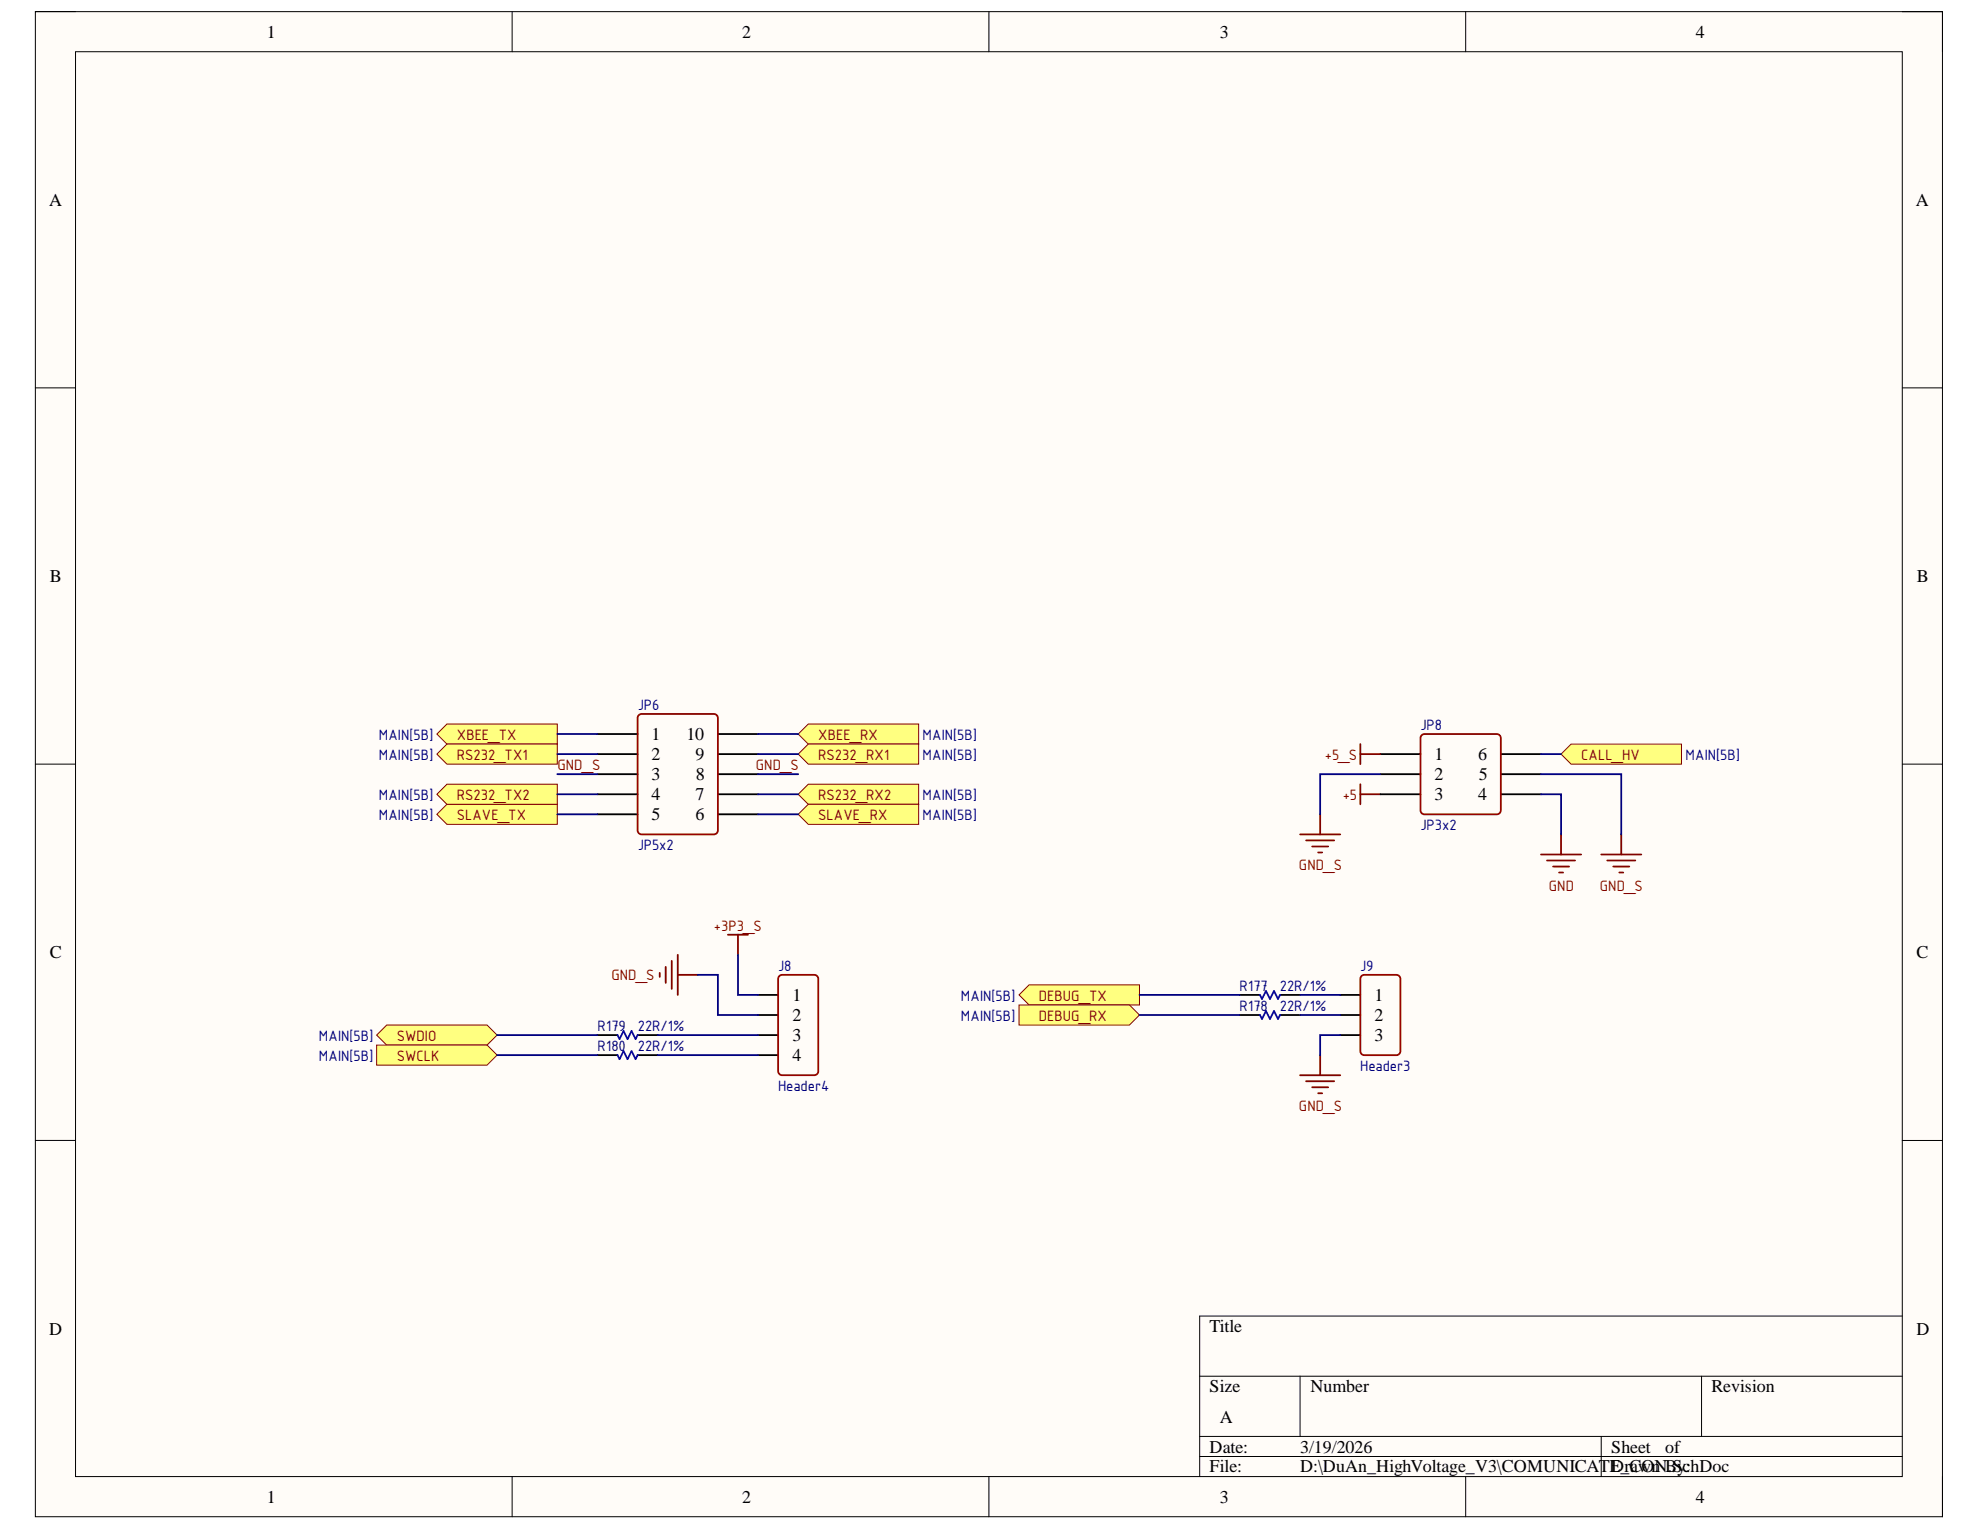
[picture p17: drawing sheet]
<svg xmlns="http://www.w3.org/2000/svg" width="279mm" height="216mm" viewBox="0 0 279 216" stroke-linecap="round" stroke-linejoin="round" font-family="sans-serif">
<defs><g id="words">
<g font-size="2.5">
<text x="37.6" y="5.3">1</text>
<text x="104.7" y="5.3">2</text>
<text x="172.1" y="5.3">3</text>
<text x="239.3" y="5.3">4</text>
<text x="6.9" y="29">A</text>
<text x="270.3" y="29">A</text>
<text x="7" y="82.1">B</text>
<text x="270.5" y="82.1">B</text>
<text x="91.9" y="104.4">1</text>
<text x="91.9" y="107.3">2</text>
<text x="96.9" y="104.4">10</text>
<text x="98.1" y="107.3">9</text>
<text x="202.4" y="107.3">1</text>
<text x="208.6" y="107.3">6</text>
<text x="91.9" y="110.1">3</text>
<text x="91.9" y="112.9">4</text>
<text x="98.1" y="112.9">7</text>
<text x="98.2" y="110.1">8</text>
<text x="202.4" y="110.1">2</text>
<text x="202.4" y="112.9">3</text>
<text x="208.6" y="112.9">4</text>
<text x="208.7" y="110.1">5</text>
<text x="91.9" y="115.8">5</text>
<text x="98.1" y="115.8">6</text>
<text x="7" y="135.2">C</text>
<text x="270.4" y="135.2">C</text>
<text x="111.8" y="141.2">1</text>
<text x="194" y="141.2">1</text>
<text x="111.8" y="144.1">2</text>
<text x="111.8" y="146.9">3</text>
<text x="111.8" y="149.8">4</text>
<text x="194" y="144.1">2</text>
<text x="194" y="146.9">3</text>
<text x="6.9" y="188.3">D</text>
<text x="170.7" y="188">Title</text>
<text x="270.4" y="188.3">D</text>
<text x="170.7" y="196.4">Size</text>
<text x="184.9" y="196.4">Number</text>
<text x="241.5" y="196.4">Revision</text>
<text x="172.1" y="200.8">A</text>
<text x="170.7" y="205">Date:</text>
<text x="170.7" y="207.8">File:</text>
<text x="183.5" y="205">3/19/2026</text>
<text x="183.5" y="207.8">D:\DuAn_HighVoltage_V3\COMUNICATE_CONBy:</text>
<text x="227.4" y="205">Sheet</text>
<text x="227.4" y="207.8">Drawn .SchDoc</text>
<text x="235" y="205">of</text>
<text x="37.6" y="212.1">1</text>
<text x="104.7" y="212.1">2</text>
<text x="172.1" y="212.1">3</text>
<text x="239.3" y="212.1">4</text>
</g>
<g font-size="2.3" fill="#000080">
<text x="90" y="100.1">JP6</text>
<text x="53.5" y="104.4">MAIN[5B]</text>
<text x="53.5" y="107.2">MAIN[5B]</text>
<text x="130.2" y="104.4">MAIN[5B]</text>
<text x="130.2" y="107.2">MAIN[5B]</text>
<text x="200.5" y="103">JP8</text>
<text x="237.9" y="107.2">MAIN[5B]</text>
<text x="53.5" y="112.9">MAIN[5B]</text>
<text x="130.2" y="112.9">MAIN[5B]</text>
<text x="53.5" y="115.7">MAIN[5B]</text>
<text x="90" y="120">JP5x2</text>
<text x="130.2" y="115.7">MAIN[5B]</text>
<text x="200.5" y="117.1">JP3x2</text>
<text x="109.8" y="137">J8</text>
<text x="191.9" y="137">J9</text>
<text x="135.6" y="141.2">MAIN[5B]</text>
<text x="174.9" y="139.8">R177</text>
<text x="174.9" y="142.7">R178</text>
<text x="180.6" y="139.8">22R/1%</text>
<text x="180.6" y="142.7">22R/1%</text>
<text x="45" y="146.9">MAIN[5B]</text>
<text x="45" y="149.7">MAIN[5B]</text>
<text x="84.3" y="145.4">R179</text>
<text x="84.3" y="148.3">R180</text>
<text x="90" y="145.4">22R/1%</text>
<text x="90" y="148.3">22R/1%</text>
<text x="135.6" y="144">MAIN[5B]</text>
<text x="109.8" y="154">Header4</text>
<text x="191.9" y="151.1">Header3</text>
</g>
<g font-size="2.3" fill="#800000">
<text x="64.5" y="104.4">XBEE_TX</text>
<text x="64.5" y="107.2">RS232_TX1</text>
<text x="115.5" y="104.4">XBEE_RX</text>
<text x="115.5" y="107.2">RS232_RX1</text>
<text x="186.9" y="107.2">+5_S</text>
<text x="223.1" y="107.2">CALL_HV</text>
<text x="64.5" y="112.9">RS232_TX2</text>
<text x="78.7" y="108.7">GND_S</text>
<text x="106.7" y="108.7">GND_S</text>
<text x="115.5" y="112.9">RS232_RX2</text>
<text x="189.5" y="112.9">+5</text>
<text x="64.5" y="115.7">SLAVE_TX</text>
<text x="115.5" y="115.7">SLAVE_RX</text>
<text x="183.3" y="122.8">GND_S</text>
<text x="218.6" y="125.7">GND</text>
<text x="225.8" y="125.7">GND_S</text>
<text x="100.7" y="131.3">+3P3_S</text>
<text x="86.3" y="138.3">GND_S</text>
<text x="146.6" y="141.2">DEBUG_TX</text>
<text x="56" y="146.9">SWDIO</text>
<text x="56" y="149.7">SWCLK</text>
<text x="146.6" y="144">DEBUG_RX</text>
<text x="183.3" y="156.8">GND_S</text>
</g>
</g></defs>
<path d="M5 1.6h269.1v212.4h-269.1z" fill-rule="evenodd" fill="#fffcf8"/>
<path d="M5 1.6h269.1v212.4h-269.1z" fill="none" stroke="#000" stroke-width=".14"/>
<path d="M10.7 7.3h257.7v201.1h-257.7z" fill-rule="evenodd" fill="#fffcf8"/>
<g fill="none" stroke="#000" stroke-width=".14">
<path d="M5 1.6h5.7M10.7 7.3h257.7v201.1h-257.7zM72.3 1.6v5.7M139.5 1.6v5.7M206.8 1.6v5.7M268.4 1.6h5.7v5.7M5 54.7h5.7M268.4 54.7h5.7M5 107.8h5.7M268.4 107.8h5.7M5 160.9h5.7M268.4 160.9h5.7"/>
<path d="M169.3 194.2h99.1M183.5 194.2v8.5M240.1 194.2v8.5M268.4 185.7h-99.1v22.7M72.3 208.4v5.6M139.5 208.4v5.6M169.3 202.7h99.1M169.3 205.5h99.1M206.8 208.4v5.6M226 202.7v5.7M274.1 208.4v5.6"/>
</g>
<g fill="none" stroke="#000" stroke-width=".25">
<path d="M84.3 103.6h5.7M84.3 106.4h5.7M84.3 109.2h5.7M84.3 112.1h5.7M84.3 114.9h5.7M101.3 103.6h5.7M101.3 106.4h5.7M101.3 109.2h5.7M101.3 112.1h5.7M101.3 114.9h5.7M84.3 146.1h2.8M84.3 148.9h2.8"/>
<path d="M90 146.1h2.8M90 148.9h2.8M107 146.1h2.8M107 148.9h2.8M107 140.4h2.8M107 143.2h2.8M175 140.4h2.8M175 143.2h2.8M180.6 140.4h2.9M180.6 143.2h2.9M189.1 146.1h2.9M189.1 140.4h2.9"/>
<path d="M189.1 143.2h2.9"/>
</g>
<path d="M90.3 100.8l.2-.1h10.2l.3 .1 .2 .2 .1 .3v15.9l-.1 .3-.2 .2h-.3h-10.2h-.2l-.2-.2-.1-.3v-15.9l.1-.3zM109.9 137.8l.2-.2h.3h4.5h.3l.2 .2 .1 .3v13.1l-.1 .2-.2 .2-.3 .1h-4.5l-.3-.1-.2-.2-.1-.2v-13.1zM192.2 137.6h.3h4.6h.2l.2 .2 .1 .3v10.2l-.1 .3-.2 .2-.2 .1h-4.6l-.3-.1-.2-.2v-.3v-10.2v-.3z" fill="none" stroke="#980000" stroke-width=".25"/>
<path d="M87.1 146.1l.3 .5 .6-1.1 .6 1.1 .5-1.1 .6 1.1 .3-.5M87.1 148.9l.3 .6 .6-1.2 .6 1.2 .5-1.2 .6 1.2 .3-.6M177.8 140.4l.3 .6 .5-1.2 .6 1.2 .6-1.2 .5 1.2 .3-.6M177.8 143.2l.3 .6 .5-1.1 .6 1.1 .6-1.1 .5 1.1 .3-.6" fill="none" stroke="#00f" stroke-width=".25"/>
<path d="M93.1 137.3v.5M93.9 136.4v2.3M94.8 135.6v3.9M95.6 134.7v5.7M95.6 137.6h2.9M102.7 131.9h2.9M104.1 131.9v2.8M183.5 151.7h5.6M184.3 152.6h4M185.2 153.4h2.2M186 154.3h.6M186.3 148.9v2.8" fill="none" stroke="#800000" stroke-width=".25"/>
<path d="M61.6 103.6l1.5-1.4h15.5v2.8h-15.5z" fill-rule="evenodd" fill="#ffff80"/>
<path d="M61.6 103.6l1.5-1.4h15.5v2.8h-15.5z" fill="none" stroke="#800000" stroke-width=".14"/>
<path d="M112.6 103.6l1.5-1.4h15.5v2.8h-15.5z" fill-rule="evenodd" fill="#ffff80"/>
<path d="M112.6 103.6l1.5-1.4h15.5v2.8h-15.5z" fill="none" stroke="#800000" stroke-width=".14"/>
<path d="M61.6 106.4l1.5-1.4h15.5v2.8h-15.5z" fill-rule="evenodd" fill="#ffff80"/>
<path d="M61.6 106.4l1.5-1.4h15.5v2.8h-15.5z" fill="none" stroke="#800000" stroke-width=".14"/>
<path d="M112.6 106.4l1.5-1.4h15.5v2.8h-15.5z" fill-rule="evenodd" fill="#ffff80"/>
<path d="M112.6 106.4l1.5-1.4h15.5v2.8h-15.5z" fill="none" stroke="#800000" stroke-width=".14"/>
<path d="M61.6 114.9l1.5-1.4h15.5v2.8h-15.5z" fill-rule="evenodd" fill="#ffff80"/>
<path d="M61.6 114.9l1.5-1.4h15.5v2.8h-15.5z" fill="none" stroke="#800000" stroke-width=".14"/>
<path d="M53.1 146.1l1.5-1.5h14.1l1.4 1.5-1.4 1.4h-14.1z" fill-rule="evenodd" fill="#ffff80"/>
<path d="M53.1 146.1l1.5-1.5h14.1l1.4 1.5-1.4 1.4h-14.1z" fill="none" stroke="#800000" stroke-width=".14"/>
<path d="M53.1 147.5h15.6l1.4 1.4-1.4 1.4h-15.6z" fill-rule="evenodd" fill="#ffff80"/>
<path d="M53.1 147.5h15.6l1.4 1.4-1.4 1.4h-15.6z" fill="none" stroke="#800000" stroke-width=".14"/>
<path d="M143.8 140.4l1.4-1.4h15.6v2.8h-15.6z" fill-rule="evenodd" fill="#ffff80"/>
<path d="M143.8 140.4l1.4-1.4h15.6v2.8h-15.6z" fill="none" stroke="#800000" stroke-width=".14"/>
<path d="M143.8 141.8h15.6l1.4 1.4-1.4 1.4h-15.6z" fill-rule="evenodd" fill="#ffff80"/>
<path d="M143.8 141.8h15.6l1.4 1.4-1.4 1.4h-15.6z" fill="none" stroke="#800000" stroke-width=".14"/>
<path d="M61.6 112.1l1.5-1.4h15.5v2.8h-15.5z" fill-rule="evenodd" fill="#ffff80"/>
<path d="M61.6 112.1l1.5-1.4h15.5v2.8h-15.5z" fill="none" stroke="#800000" stroke-width=".14"/>
<path d="M112.6 112.1l1.5-1.4h15.5v2.8h-15.5z" fill-rule="evenodd" fill="#ffff80"/>
<path d="M112.6 112.1l1.5-1.4h15.5v2.8h-15.5z" fill="none" stroke="#800000" stroke-width=".14"/>
<path d="M112.6 114.9l1.5-1.4h15.5v2.8h-15.5z" fill-rule="evenodd" fill="#ffff80"/>
<path d="M112.6 114.9l1.5-1.4h15.5v2.8h-15.5z" fill="none" stroke="#800000" stroke-width=".14"/>
<g fill="none" stroke="#000080" stroke-width=".25">
<path d="M78.6 103.6h5.7M78.6 106.4h5.7M78.6 109.2h5.7M78.6 112.1h5.7M78.6 114.9h5.7M107 103.6h5.6M107 106.4h5.6M107 109.2h5.6M107 112.1h5.6M107 114.9h5.6M98.5 137.6h2.8v5.6h5.7M104.1 134.7v5.7h2.9"/>
<path d="M70.1 148.9h14.2M70.1 146.1h14.2M92.8 148.9h14.2M92.8 146.1h14.2M160.8 143.2h14.2M160.8 140.4h14.2M183.5 143.2h5.6M183.5 140.4h5.6M189.1 146.1h-2.8v2.8"/>
</g>
<path d="M183.5 117.7h5.6M184.3 118.6h4M185.2 119.4h2.2M186.3 114.9v2.8M228.8 117.7v2.9M186 120.3h.6M226 120.6h5.6M226.8 121.4h4M227.6 122.3h2.3M228.5 123.1h.6" fill="none" stroke="#800000" stroke-width=".25"/>
<path d="M220.3 106.4l1.4-1.4h15.6v2.8h-15.6z" fill-rule="evenodd" fill="#ffff80"/>
<path d="M220.3 106.4l1.4-1.4h15.6v2.8h-15.6z" fill="none" stroke="#800000" stroke-width=".14"/>
<path d="M192 105v2.8M192 110.7v2.8M192 112.1h2.8M192 106.4h2.8M220.3 117.7v2.9M217.5 120.6h5.6M218.3 121.4h4M219.2 122.3h2.2M220 123.1h.6" fill="none" stroke="#800000" stroke-width=".25"/>
<path d="M194.8 106.4h5.6M194.8 109.2h5.6M194.8 112.1h5.6M211.8 106.4h5.7M211.8 109.2h5.7M211.8 112.1h5.7" fill="none" stroke="#000" stroke-width=".25"/>
<path d="M200.5 103.9l.2-.2 .3-.1h10.2l.3 .1 .2 .2 .1 .3v10.1l-.1 .3-.2 .2-.3 .1h-10.2l-.3-.1-.2-.2-.1-.3v-10.1z" fill="none" stroke="#980000" stroke-width=".25"/>
<path d="M194.8 109.2h-8.5v5.7M217.5 109.2h11.3v8.5M217.5 112.1h2.8v5.6M217.5 106.4h2.8" fill="none" stroke="#000080" stroke-width=".25"/>
<use href="#words"/>
</svg>
